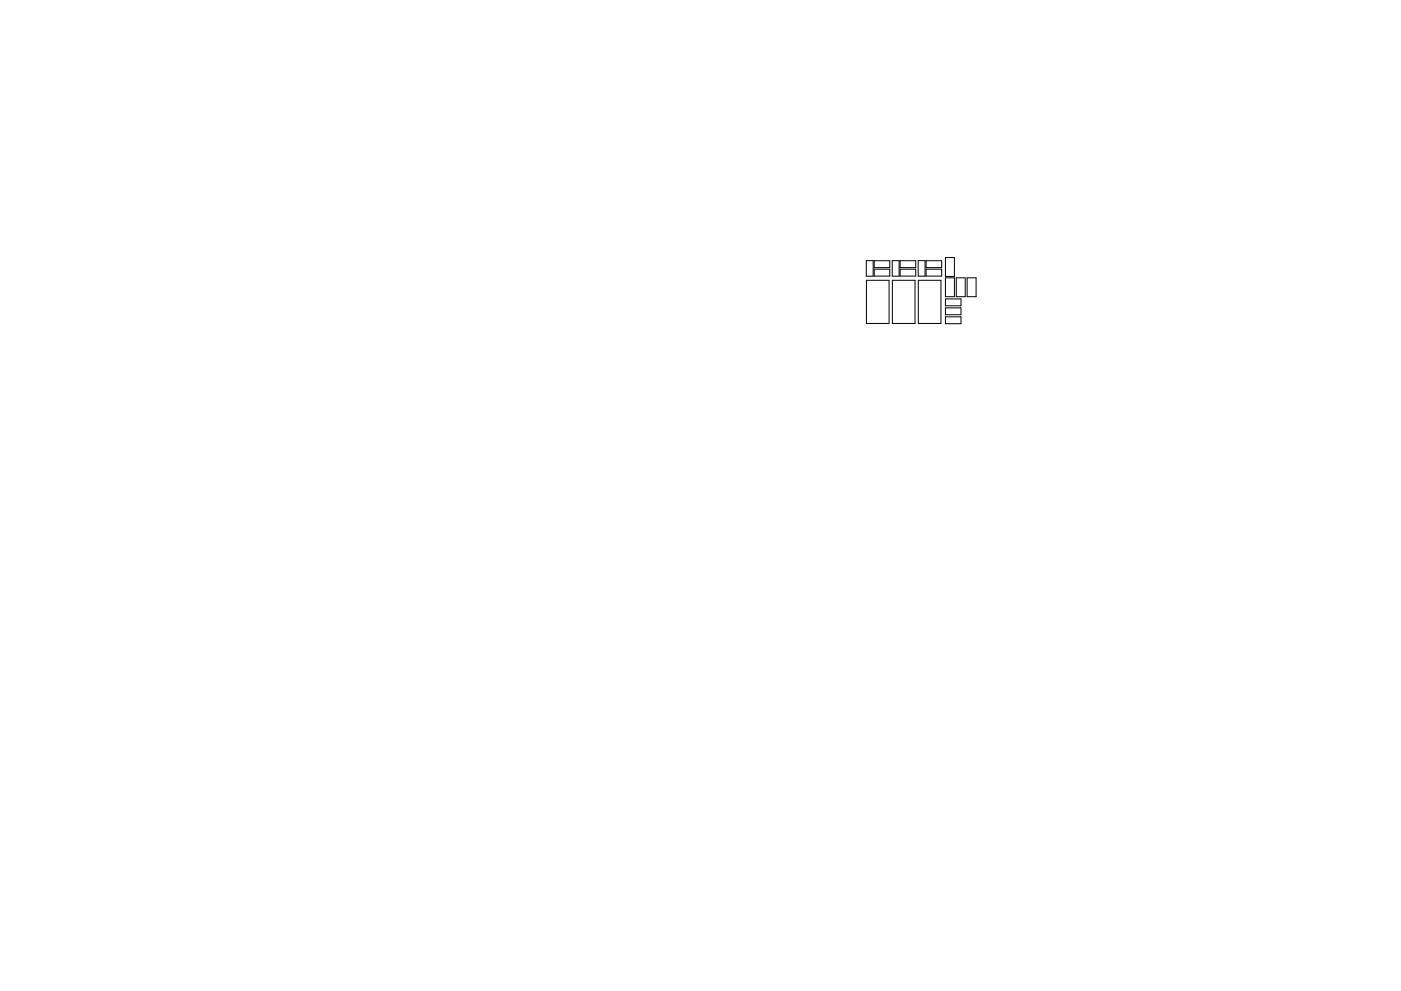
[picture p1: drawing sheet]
<svg xmlns="http://www.w3.org/2000/svg" width="297mm" height="210mm" viewBox="0 0 297 210" stroke-linecap="round" stroke-linejoin="round" font-family="sans-serif">
<g fill="none" stroke="#000" stroke-width=".21">
<path d="M183.7 55.3h1.4v3.3h-1.4zM183.7 59.5h4.8v9.1h-4.8zM185.3 57.1h3.4v1.5h-3.4zM185.3 55.3h3.4v1.5h-3.4zM189.2 55.3h1.4v3.3h-1.4zM189.2 59.5h4.8v9.1h-4.8zM190.9 57.1h3.2v1.5h-3.2zM190.9 55.3h3.2v1.5h-3.2zM194.7 55.3h1.4v3.3h-1.4zM194.7 59.5h4.8v9.1h-4.8zM196.3 57.1h3.4v1.5h-3.4zM196.3 55.3h3.4v1.5h-3.4z"/>
<path d="M200.4 54.6h2v4h-2zM200.4 58.9h2v4h-2zM202.7 58.9h2v4h-2zM205 58.9h2v4h-2zM200.4 63.4h3.3v1.5h-3.3zM200.4 65.3h3.3v1.5h-3.3zM200.4 67.2h3.3v1.5h-3.3z"/>
</g>
</svg>
